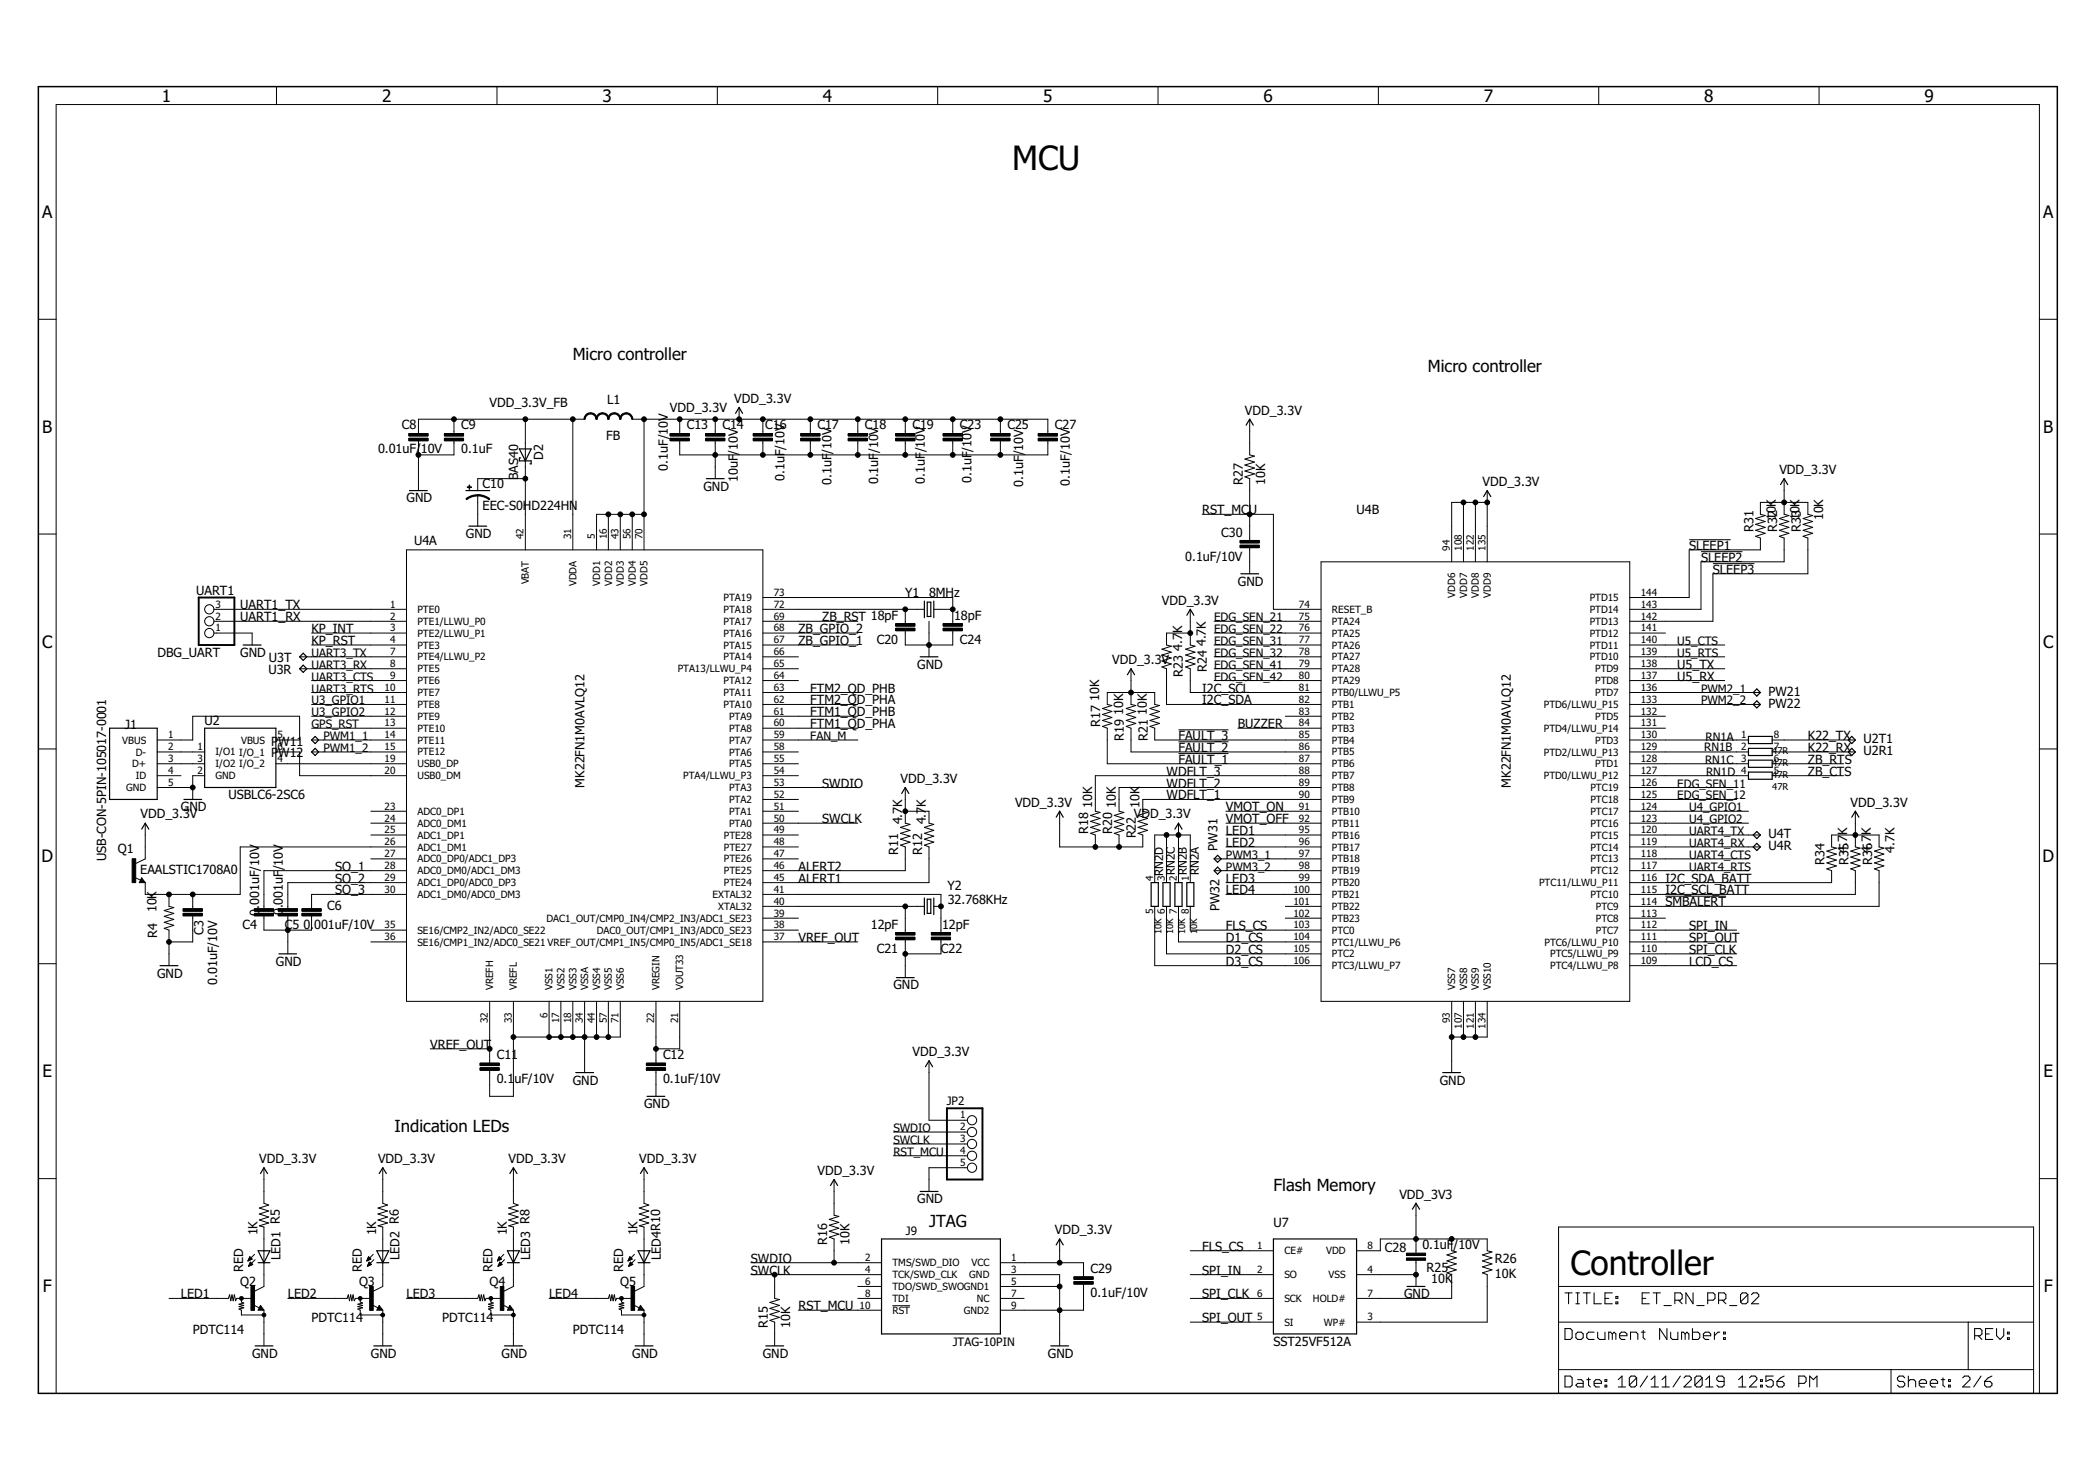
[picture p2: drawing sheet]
<svg xmlns="http://www.w3.org/2000/svg" width="297mm" height="210mm" viewBox="0 0 297 210" stroke-linecap="round" stroke-linejoin="round" font-family="sans-serif">
<defs><g id="words">
<g font-size="4.8">
<text x="143.5" y="24.1">MCU</text>
<text x="222.7" y="180.6">Controller</text>
</g>
<g font-size="2.4">
<text x="22.9" y="14.4">1</text>
<text x="54.2" y="14.4">2</text>
<text x="85.4" y="14.4">3</text>
<text x="116.7" y="14.4">4</text>
<text x="147.9" y="14.4">5</text>
<text x="179.2" y="14.4">6</text>
<text x="210.4" y="14.4">7</text>
<text x="241.6" y="14.4">8</text>
<text x="272.9" y="14.4">9</text>
<text x="6" y="30.9">A</text>
<text x="289.7" y="30.9">A</text>
<text x="81.2" y="51">Micro controller</text>
<text x="202.4" y="52.7">Micro controller</text>
<text x="6" y="61.3">B</text>
<text x="289.7" y="61.3">B</text>
<text x="6" y="91.8">C</text>
<text x="289.7" y="91.8">C</text>
<text x="5.9" y="122.2">D</text>
<text x="289.6" y="122.2">D</text>
<text x="6" y="152.7">E</text>
<text x="289.8" y="152.7">E</text>
<text x="56" y="160.4">Indication LEDs</text>
<text x="131.7" y="173.9">JTAG</text>
<text x="180.6" y="168.9">Flash Memory</text>
<text x="6.1" y="183.1">F</text>
<text x="289.8" y="183.1">F</text>
</g>
<g font-size="1.8">
<text x="69.4" y="57.7">VDD_3.3V_FB</text>
<text x="86.1" y="57.3">L1</text>
<text x="95" y="58.4">VDD_3.3V</text>
<text x="104.1" y="57.1">VDD_3.3V</text>
<text x="176.5" y="58.8">VDD_3.3V</text>
<text x="53.6" y="64.2">0.01uF/10V</text>
<text x="57" y="60.9">C8</text>
<text x="65.4" y="64.2">0.1uF</text>
<text x="65.4" y="60.9">C9</text>
<text x="77" y="65.2" transform="rotate(-90 77 65.2)">D2</text>
<text x="86" y="62.4">FB</text>
<text x="97.4" y="60.9">C13</text>
<text x="102.4" y="60.9">C14</text>
<text x="104.6" y="64.4" transform="rotate(-90 104.6 64.4)">/10V</text>
<text x="108.5" y="60.9">C16</text>
<text x="115.9" y="60.9">C17</text>
<text x="117.9" y="64.3" transform="rotate(-90 117.9 64.3)">/10V</text>
<text x="122.6" y="60.9">C18</text>
<text x="124.5" y="64.2" transform="rotate(-90 124.5 64.2)">/10V</text>
<text x="129.4" y="60.9">C19</text>
<text x="131.1" y="64.1" transform="rotate(-90 131.1 64.1)">/10V</text>
<text x="136.1" y="60.9">C23</text>
<text x="137.8" y="64" transform="rotate(-90 137.8 64)">/10V</text>
<text x="142.8" y="60.9">C25</text>
<text x="149.6" y="60.9">C27</text>
<text x="57.6" y="71.2">GND</text>
<text x="68.4" y="69.1">C10</text>
<text x="73.5" y="68" transform="rotate(-90 73.5 68)">BAS40</text>
<text x="94.7" y="66.7" transform="rotate(-90 94.7 66.7)">0.1uF/10V</text>
<text x="99.7" y="69.5">GND</text>
<text x="104.6" y="68.3" transform="rotate(-90 104.6 68.3)">10uF</text>
<text x="111.2" y="68.2" transform="rotate(-90 111.2 68.2)">0.1uF/10V</text>
<text x="117.9" y="68.7" transform="rotate(-90 117.9 68.7)">0.1uF</text>
<text x="124.5" y="68.6" transform="rotate(-90 124.5 68.6)">0.1uF</text>
<text x="131.1" y="68.5" transform="rotate(-90 131.1 68.5)">0.1uF</text>
<text x="137.8" y="68.4" transform="rotate(-90 137.8 68.4)">0.1uF</text>
<text x="145.1" y="69" transform="rotate(-90 145.1 69)">0.1uF/10V</text>
<text x="151.7" y="68.9" transform="rotate(-90 151.7 68.9)">0.1uF/10V</text>
<text x="176.2" y="68.7" transform="rotate(-90 176.2 68.7)">R27</text>
<text x="179.4" y="68.7" transform="rotate(-90 179.4 68.7)">10K</text>
<text x="210.2" y="68.9">VDD_3.3V</text>
<text x="252.3" y="67.2">VDD_3.3V</text>
<text x="58.7" y="77.2">U4A</text>
<text x="66.1" y="76.3">GND</text>
<text x="68.4" y="72.3">EEC-S0HD224HN</text>
<text x="170.5" y="72.9">RST_MCU</text>
<text x="173.2" y="76.1">C30</text>
<text x="192.3" y="72.9">U4B</text>
<text x="239.5" y="77.9">SLEEP1</text>
<text x="248.6" y="75.4" transform="rotate(-90 248.6 75.4)">R31</text>
<text x="252" y="75.4" transform="rotate(-90 252 75.4)">R3120K</text>
<text x="255.3" y="75.4" transform="rotate(-90 255.3 75.4)">R3130K</text>
<text x="258.5" y="73.7" transform="rotate(-90 258.5 73.7)">10K</text>
<text x="168.1" y="79.5">0.1uF/10V</text>
<text x="175.5" y="83">GND</text>
<text x="241.2" y="79.6">SLEEP2</text>
<text x="242.9" y="81.3">SLEEP3</text>
<text x="27.8" y="84.3">UART1</text>
<text x="34.1" y="86.4">UART1_TX</text>
<text x="34.1" y="88">UART1_RX</text>
<text x="44.2" y="89.7">KP_INT</text>
<text x="113.2" y="89.7">ZB_GPIO_2</text>
<text x="116.6" y="88">ZB_RST 18pF</text>
<text x="128.4" y="84.7">Y1</text>
<text x="131.7" y="84.7">8MHz</text>
<text x="135.3" y="87.9">18pF</text>
<text x="164.7" y="85.7">VDD_3.3V</text>
<text x="22.3" y="93.1">DBG_UART</text>
<text x="34.1" y="93.1">GND</text>
<text x="38.1" y="95.6">U3R</text>
<text x="38.1" y="93.9">U3T</text>
<text x="44.2" y="91.4">KP_RST</text>
<text x="113.2" y="91.4">ZB_GPIO_1</text>
<text x="124.3" y="91.3">C20</text>
<text x="130" y="94.8">GND</text>
<text x="136.1" y="91.3">C24</text>
<text x="157.7" y="94.1">VDD_3.3V</text>
<text x="167.6" y="92.3" transform="rotate(-90 167.6 92.3)">4.7K</text>
<text x="167.7" y="95.9" transform="rotate(-90 167.7 95.9)">R23</text>
<text x="171" y="91.6" transform="rotate(-90 171 91.6)">4.7K</text>
<text x="171.1" y="95.3" transform="rotate(-90 171.1 95.3)">R24</text>
<text x="237.8" y="94.8">U5_TX</text>
<text x="114.9" y="101.5">FTM1_QD_PHB</text>
<text x="114.9" y="99.8">FTM2_QD_PHA</text>
<text x="114.9" y="98.1">FTM2_QD_PHB</text>
<text x="155.9" y="99.3" transform="rotate(-90 155.9 99.3)">10K</text>
<text x="159.2" y="101.3" transform="rotate(-90 159.2 101.3)">10K</text>
<text x="162.6" y="101.3" transform="rotate(-90 162.6 101.3)">10K</text>
<text x="170.5" y="99.8">I2C_SDA</text>
<text x="170.5" y="98.1">I2C_SCL</text>
<text x="237.8" y="96.5">U5_RX</text>
<text x="250.7" y="98.6">PW21</text>
<text x="250.7" y="100.3">PW22</text>
<text x="17.7" y="103.3">J1</text>
<text x="29" y="102.7">U2</text>
<text x="38.4" y="105.7">P</text>
<text x="38.4" y="107.4">P</text>
<text x="39.4" y="105.7">W11</text>
<text x="39.4" y="107.4">W12</text>
<text x="114.9" y="103.2">FTM1_QD_PHA</text>
<text x="156" y="103" transform="rotate(-90 156 103)">R17</text>
<text x="159.4" y="105" transform="rotate(-90 159.4 105)">R19</text>
<text x="162.7" y="105" transform="rotate(-90 162.7 105)">R21</text>
<text x="167.1" y="106.6">FAULT_2</text>
<text x="167.1" y="104.9">FAULT_3</text>
<text x="175.5" y="103.2">BUZZER</text>
<text x="256.3" y="106.6">K22_RX</text>
<text x="256.3" y="104.9">K22_TX</text>
<text x="264.2" y="105.4">U2T1</text>
<text x="264.2" y="107.1">U2R1</text>
<text x="32.4" y="113.3">USBLC6-2SC6</text>
<text x="82.9" y="111.6" transform="rotate(-90 82.9 111.6)">MK22FN1M0AVLQ12</text>
<text x="116.6" y="111.6">SWDIO</text>
<text x="127.7" y="110.9">VDD_3.3V</text>
<text x="165.4" y="111.6">WDFLT_2</text>
<text x="165.4" y="109.9">WDFLT_3</text>
<text x="165.4" y="113.3">WDFLT_1</text>
<text x="167.1" y="108.3">FAULT_1</text>
<text x="214.2" y="111.6" transform="rotate(-90 214.2 111.6)">MK22FN1M0AVLQ12</text>
<text x="256.3" y="109.9">ZB_CTS</text>
<text x="256.3" y="108.3">ZB_RTS</text>
<text x="19.9" y="116">VDD_3.3V</text>
<text x="25.6" y="115">GND</text>
<text x="116.6" y="116.7">SWCLK</text>
<text x="127.9" y="116.8" transform="rotate(-90 127.9 116.8)">4.7K</text>
<text x="131.3" y="116.8" transform="rotate(-90 131.3 116.8)">4.7K</text>
<text x="143.9" y="114.3">VDD_3.3V</text>
<text x="154.3" y="118.2" transform="rotate(-90 154.3 118.2)">R18</text>
<text x="154.8" y="114.5" transform="rotate(-90 154.8 114.5)">10K</text>
<text x="157.7" y="118.2" transform="rotate(-90 157.7 118.2)">R20</text>
<text x="158.2" y="114.5" transform="rotate(-90 158.2 114.5)">10K</text>
<text x="160.8" y="116">VDD_3.3V</text>
<text x="161" y="118.8" transform="rotate(-90 161 118.8)">R22</text>
<text x="161.6" y="114.5" transform="rotate(-90 161.6 114.5)">10K</text>
<text x="173.8" y="118.4">LED1</text>
<text x="173.8" y="115">VMOT_ON</text>
<text x="173.8" y="116.7">VMOT_OFF</text>
<text x="250.7" y="118.8">U4T</text>
<text x="262.4" y="114.3">VDD_3.3V</text>
<text x="15" y="122.1" transform="rotate(-90 15 122.1)">USB-CON-5PIN-105017-0001</text>
<text x="16.7" y="120.9">Q1</text>
<text x="19.9" y="123.8">EAALSTIC1708A0</text>
<text x="40.1" y="123.4" transform="rotate(-90 40.1 123.4)">/10V</text>
<text x="47.5" y="125.1">SO_2</text>
<text x="47.5" y="123.4">SO_1</text>
<text x="113.2" y="125.1">ALERT1</text>
<text x="113.2" y="123.4">ALERT2</text>
<text x="127.4" y="121.2" transform="rotate(-90 127.4 121.2)">R11</text>
<text x="130.7" y="121.2" transform="rotate(-90 130.7 121.2)">R12</text>
<text x="172.6" y="120.6" transform="rotate(-90 172.6 120.6)">PW31</text>
<text x="173.8" y="120">LED2</text>
<text x="173.8" y="125.1">LED3</text>
<text x="236.1" y="125.1">I2C_SDA_BATT</text>
<text x="250.7" y="120.5">U4R</text>
<text x="258.7" y="122.6" transform="rotate(-90 258.7 122.6)">R34</text>
<text x="262.1" y="122.6" transform="rotate(-90 262.1 122.6)">R345.7K</text>
<text x="265.4" y="122.6" transform="rotate(-90 265.4 122.6)">R346.7K</text>
<text x="268.6" y="120.9" transform="rotate(-90 268.6 120.9)">4.7K</text>
<text x="22.2" y="129.3" transform="rotate(-90 22.2 129.3)">10K</text>
<text x="34.4" y="131.7">C4</text>
<text x="36.8" y="129.8" transform="rotate(-90 36.8 129.8)">0</text>
<text x="36.8" y="128.8" transform="rotate(-90 36.8 128.8)">.</text>
<text x="36.8" y="128.3" transform="rotate(-90 36.8 128.3)">001uF/10V</text>
<text x="40.1" y="129.7" transform="rotate(-90 40.1 129.7)">0</text>
<text x="40.1" y="128.8" transform="rotate(-90 40.1 128.8)">.001uF</text>
<text x="40.4" y="131.7">C5</text>
<text x="43" y="131.6">0.001uF/10V</text>
<text x="46.4" y="129">C6</text>
<text x="47.5" y="126.8">SO_3</text>
<text x="123.5" y="131.7">12pF</text>
<text x="133.6" y="131.7">12pF</text>
<text x="134.3" y="126.1">Y2</text>
<text x="134.4" y="128.1">32.768KHz</text>
<text x="172.9" y="129.1" transform="rotate(-90 172.9 129.1)">PW32</text>
<text x="173.8" y="126.8">LED4</text>
<text x="173.8" y="131.8">FLS_CS</text>
<text x="236.1" y="126.8">I2C_SCL_BATT</text>
<text x="236.1" y="128.5">SMBALERT</text>
<text x="239.5" y="131.8">SPI_IN</text>
<text x="22.3" y="133" transform="rotate(-90 22.3 133)">R4</text>
<text x="28.9" y="132.5" transform="rotate(-90 28.9 132.5)">C3</text>
<text x="39.1" y="136.9">GND</text>
<text x="113.2" y="133.5">VREF_OUT</text>
<text x="124.3" y="135">C21</text>
<text x="133.4" y="135">C22</text>
<text x="173.8" y="135.2">D2_CS</text>
<text x="173.8" y="133.5">D1_CS</text>
<text x="173.8" y="136.9">D3_CS</text>
<text x="239.5" y="135.2">SPI_CLK</text>
<text x="239.5" y="133.5">SPI_OUT</text>
<text x="239.5" y="136.9">LCD_CS</text>
<text x="22.3" y="138.6">GND</text>
<text x="30.8" y="139.6" transform="rotate(-90 30.8 139.6)">0.01uF/10V</text>
<text x="126.7" y="140.2">GND</text>
<text x="61" y="148.7">VREF_OUT</text>
<text x="129.4" y="149.7">VDD_3.3V</text>
<text x="70.4" y="153.5">0.1</text>
<text x="70.4" y="150.1">C11</text>
<text x="72.9" y="153.5">uF/10V</text>
<text x="81.2" y="153.7">GND</text>
<text x="94" y="153.5">0.1uF/10V</text>
<text x="94" y="150.1">C12</text>
<text x="204.1" y="153.7">GND</text>
<text x="91.3" y="157.1">GND</text>
<text x="36.8" y="164.8">VDD_3.3V</text>
<text x="53.6" y="164.8">VDD_3.3V</text>
<text x="72.1" y="164.8">VDD_3.3V</text>
<text x="90.6" y="164.8">VDD_3.3V</text>
<text x="115.9" y="166.5">VDD_3.3V</text>
<text x="130" y="170.5">GND</text>
<text x="180.6" y="173.9">U7</text>
<text x="198.4" y="169.9">VDD_3V3</text>
<text x="36.5" y="175.1" transform="rotate(-90 36.5 175.1)">1K</text>
<text x="39.8" y="178.6" transform="rotate(-90 39.8 178.6)">LED1 R5</text>
<text x="53.4" y="175.1" transform="rotate(-90 53.4 175.1)">1K</text>
<text x="56.6" y="178.6" transform="rotate(-90 56.6 178.6)">LED2 R6</text>
<text x="71.9" y="175.1" transform="rotate(-90 71.9 175.1)">1K</text>
<text x="75.2" y="178.6" transform="rotate(-90 75.2 178.6)">LED3 R8</text>
<text x="90.4" y="175.1" transform="rotate(-90 90.4 175.1)">1K</text>
<text x="93.7" y="178.6" transform="rotate(-90 93.7 178.6)">LED4R10</text>
<text x="106.5" y="179">SWDIO</text>
<text x="117.3" y="176.4" transform="rotate(-90 117.3 176.4)">R16</text>
<text x="120.4" y="176.4" transform="rotate(-90 120.4 176.4)">10K</text>
<text x="149.6" y="174.9">VDD_3.3V</text>
<text x="170.5" y="177.3">FLS_CS</text>
<text x="196.4" y="177.4">C28</text>
<text x="201.7" y="177.1">0.1uF/10V</text>
<text x="212" y="179">R26</text>
<text x="25.6" y="184">LED1</text>
<text x="34.1" y="182.3">Q2</text>
<text x="34.5" y="180.3" transform="rotate(-90 34.5 180.3)">RED</text>
<text x="40.8" y="184">LED2</text>
<text x="50.9" y="182.3">Q3</text>
<text x="51.3" y="180.3" transform="rotate(-90 51.3 180.3)">RED</text>
<text x="57.6" y="184">LED3</text>
<text x="69.4" y="182.3">Q4</text>
<text x="69.8" y="180.3" transform="rotate(-90 69.8 180.3)">RED</text>
<text x="77.8" y="184">LED4</text>
<text x="87.9" y="182.3">Q5</text>
<text x="88.4" y="180.3" transform="rotate(-90 88.4 180.3)">RED</text>
<text x="106.5" y="180.6">SWCLK</text>
<text x="113.2" y="185.7">RST_MCU</text>
<text x="154.6" y="183.8">0.1uF/10V</text>
<text x="154.6" y="180.4">C29</text>
<text x="170.5" y="184">SPI_CLK</text>
<text x="170.5" y="180.6">SPI_IN</text>
<text x="199.1" y="184">GND</text>
<text x="202.3" y="180.3">R25</text>
<text x="202.9" y="181.8">10K</text>
<text x="212" y="181.2">10K</text>
<text x="27.3" y="189.1">PDTC114</text>
<text x="44.2" y="187.4">PDTC114</text>
<text x="62.7" y="187.4">PDTC114</text>
<text x="81.2" y="189.1">PDTC114</text>
<text x="108.8" y="188.2" transform="rotate(-90 108.8 188.2)">R15</text>
<text x="112" y="188.2" transform="rotate(-90 112 188.2)">10K</text>
<text x="170.5" y="187.4">SPI_OUT</text>
<text x="180.6" y="190.8">SST25VF512A</text>
<text x="35.7" y="192.4">GND</text>
<text x="52.6" y="192.4">GND</text>
<text x="71.1" y="192.4">GND</text>
<text x="89.6" y="192.4">GND</text>
<text x="108.2" y="192.4">GND</text>
<text x="148.6" y="192.4">GND</text>
</g>
<g font-size="1.7">
<text x="172.1" y="88">EDG_SEN_21</text>
<text x="172.1" y="89.7">EDG_SEN_22</text>
<text x="44.2" y="93.1">UART3_TX</text>
<text x="44.2" y="94.8">UART3_RX</text>
<text x="172.1" y="91.4">EDG_SEN_31</text>
<text x="172.1" y="93.1">EDG_SEN_32</text>
<text x="172.1" y="94.8">EDG_SEN_41</text>
<text x="237.8" y="93.1">U5_RTS</text>
<text x="237.8" y="91.4">U5_CTS</text>
<text x="44.2" y="96.5">UART3_CTS</text>
<text x="44.2" y="98.1">UART3_RTS</text>
<text x="44.2" y="99.8">U3_GPIO1</text>
<text x="44.2" y="101.5">U3_GPIO2</text>
<text x="172.1" y="96.5">EDG_SEN_42</text>
<text x="241.2" y="98.1">PWM2_1</text>
<text x="241.2" y="99.8">PWM2_2</text>
<text x="44.2" y="103.2">GPS_RST</text>
<text x="45.9" y="104.9">PWM1_1</text>
<text x="45.9" y="106.6">PWM1_2</text>
<text x="114.9" y="104.9">FAN_M</text>
<text x="241.6" y="106.4">RN1B</text>
<text x="241.8" y="105">RN1A</text>
<text x="237.8" y="111.6">EDG_SEN_11</text>
<text x="237.8" y="113.3">EDG_SEN_12</text>
<text x="241.8" y="108.3">RN1C</text>
<text x="241.9" y="109.9">RN1D</text>
<text x="239.5" y="118.4">UART4_TX</text>
<text x="239.5" y="115">U4_GPIO1</text>
<text x="239.5" y="116.7">U4_GPIO2</text>
<text x="164.9" y="124.2" transform="rotate(-90 164.9 124.2)">RN2D</text>
<text x="166.6" y="124.1" transform="rotate(-90 166.6 124.1)">RN2C</text>
<text x="168.3" y="124" transform="rotate(-90 168.3 124)">RN2B</text>
<text x="170" y="124.1" transform="rotate(-90 170 124.1)">RN2A</text>
<text x="173.8" y="121.7">PWM3_1</text>
<text x="173.8" y="123.4">PWM3_2</text>
<text x="239.5" y="123.4">UART4_RTS</text>
<text x="239.5" y="121.7">UART4_CTS</text>
<text x="239.5" y="120">UART4_RX</text>
<text x="126.7" y="160.4">SWDIO</text>
<text x="134.3" y="156.7">JP2</text>
<text x="126.7" y="162.1">SWCLK</text>
<text x="126.7" y="163.8">RST_MCU</text>
<text x="128.5" y="175.1">J9</text>
<text x="135.1" y="190.8">JTAG-10PIN</text>
</g>
<g font-size="1.4">
<text x="74.2" y="76.4" transform="rotate(-90 74.2 76.4)">42</text>
<text x="81" y="76.4" transform="rotate(-90 81 76.4)">31</text>
<text x="84.3" y="76.4" transform="rotate(-90 84.3 76.4)">5</text>
<text x="86" y="76.4" transform="rotate(-90 86 76.4)">16</text>
<text x="87.7" y="76.4" transform="rotate(-90 87.7 76.4)">43</text>
<text x="89.4" y="76.4" transform="rotate(-90 89.4 76.4)">56</text>
<text x="91.1" y="76.4" transform="rotate(-90 91.1 76.4)">70</text>
<text x="75" y="82.8" transform="rotate(-90 75 82.8)">VBAT</text>
<text x="81.7" y="83.1" transform="rotate(-90 81.7 83.1)">VDDA</text>
<text x="85.1" y="83" transform="rotate(-90 85.1 83)">VDD1</text>
<text x="86.8" y="83" transform="rotate(-90 86.8 83)">VDD2</text>
<text x="88.5" y="83" transform="rotate(-90 88.5 83)">VDD3</text>
<text x="90.1" y="83" transform="rotate(-90 90.1 83)">VDD4</text>
<text x="91.8" y="83" transform="rotate(-90 91.8 83)">VDD5</text>
<text x="205.6" y="78.1" transform="rotate(-90 205.6 78.1)">94</text>
<text x="207.3" y="78.1" transform="rotate(-90 207.3 78.1)">108</text>
<text x="208.9" y="78.1" transform="rotate(-90 208.9 78.1)">122</text>
<text x="210.6" y="78.1" transform="rotate(-90 210.6 78.1)">135</text>
<text x="30.6" y="89.5">1</text>
<text x="30.6" y="87.8">2</text>
<text x="30.6" y="86.1">3</text>
<text x="55.3" y="86.1">1</text>
<text x="55.3" y="87.8">2</text>
<text x="55.3" y="89.5">3</text>
<text x="59.2" y="86.9">PTE0</text>
<text x="59.2" y="88.6">PTE1/LLWU_P0</text>
<text x="102.6" y="88.6">PTA17</text>
<text x="102.6" y="86.9">PTA18</text>
<text x="102.6" y="85.2">PTA19</text>
<text x="109.7" y="89.5">68</text>
<text x="109.7" y="87.8">69</text>
<text x="109.7" y="86.1">72</text>
<text x="109.7" y="84.4">73</text>
<text x="184.2" y="86.1">74</text>
<text x="184.2" y="87.8">75</text>
<text x="184.2" y="89.5">76</text>
<text x="188.8" y="86.9">RESET_B</text>
<text x="188.8" y="88.6">PTA24</text>
<text x="206.3" y="84.7" transform="rotate(-90 206.3 84.7)">VDD6</text>
<text x="208" y="84.7" transform="rotate(-90 208 84.7)">VDD7</text>
<text x="209.7" y="84.7" transform="rotate(-90 209.7 84.7)">VDD8</text>
<text x="211.4" y="84.7" transform="rotate(-90 211.4 84.7)">VDD9</text>
<text x="225.4" y="88.6">PTD13</text>
<text x="225.4" y="86.9">PTD14</text>
<text x="225.4" y="85.2">PTD15</text>
<text x="232.6" y="89.5">141</text>
<text x="232.6" y="87.8">142</text>
<text x="232.6" y="86.1">143</text>
<text x="232.6" y="84.4">144</text>
<text x="55.3" y="91.2">4</text>
<text x="55.3" y="92.9">7</text>
<text x="55.3" y="94.5">8</text>
<text x="59.2" y="90.2">PTE2/LLWU_P1</text>
<text x="59.2" y="91.9">PTE3</text>
<text x="59.2" y="93.6">PTE4/LLWU_P2</text>
<text x="59.2" y="95.3">PTE5</text>
<text x="96.1" y="95.3">PTA13/LLWU_P4</text>
<text x="102.6" y="93.6">PTA14</text>
<text x="102.6" y="91.9">PTA15</text>
<text x="102.6" y="90.2">PTA16</text>
<text x="109.7" y="94.5">65</text>
<text x="109.7" y="92.9">66</text>
<text x="109.7" y="91.2">67</text>
<text x="184.2" y="91.2">77</text>
<text x="184.2" y="92.9">78</text>
<text x="184.2" y="94.5">79</text>
<text x="188.8" y="90.2">PTA25</text>
<text x="188.8" y="91.9">PTA26</text>
<text x="188.8" y="93.6">PTA27</text>
<text x="188.8" y="95.3">PTA28</text>
<text x="225.4" y="93.6">PTD10</text>
<text x="225.4" y="91.9">PTD11</text>
<text x="225.4" y="90.2">PTD12</text>
<text x="226.2" y="95.3">PTD9</text>
<text x="232.6" y="94.5">138</text>
<text x="232.6" y="92.9">139</text>
<text x="232.6" y="91.2">140</text>
<text x="54.5" y="97.9">10</text>
<text x="54.5" y="99.6">11</text>
<text x="54.5" y="101.3">12</text>
<text x="55.3" y="96.2">9</text>
<text x="59.2" y="97">PTE6</text>
<text x="59.2" y="98.7">PTE7</text>
<text x="59.2" y="100.3">PTE8</text>
<text x="102.6" y="100.3">PTA10</text>
<text x="102.6" y="98.7">PTA11</text>
<text x="102.6" y="97">PTA12</text>
<text x="109.7" y="101.3">61</text>
<text x="109.7" y="99.6">62</text>
<text x="109.7" y="97.9">63</text>
<text x="109.7" y="96.2">64</text>
<text x="184.2" y="96.2">80</text>
<text x="184.2" y="97.9">81</text>
<text x="184.2" y="99.6">82</text>
<text x="184.2" y="101.3">83</text>
<text x="188.8" y="97">PTA29</text>
<text x="188.8" y="98.7">PTB0/LLWU_P5</text>
<text x="188.8" y="100.3">PTB1</text>
<text x="218.9" y="100.3">PTD6/LLWU_P15</text>
<text x="226.2" y="98.7">PTD7</text>
<text x="226.2" y="97">PTD8</text>
<text x="232.6" y="101.3">132</text>
<text x="232.6" y="99.6">133</text>
<text x="232.6" y="97.9">136</text>
<text x="232.6" y="96.2">137</text>
<text x="17.3" y="105.4">VBUS</text>
<text x="19.3" y="107.1">D-</text>
<text x="23.8" y="106.3">2</text>
<text x="23.8" y="104.6">1</text>
<text x="28" y="106.3">1</text>
<text x="30.6" y="107.1">I/O1 I/O_1</text>
<text x="34.2" y="105.4">VBUS</text>
<text x="39.4" y="106.3">6</text>
<text x="39.4" y="104.6">5</text>
<text x="54.5" y="103">13</text>
<text x="54.5" y="104.6">14</text>
<text x="54.5" y="106.3">15</text>
<text x="59.2" y="102">PTE9</text>
<text x="59.2" y="103.7">PTE10</text>
<text x="59.2" y="105.4">PTE11</text>
<text x="59.2" y="107.1">PTE12</text>
<text x="103.4" y="107.1">PTA6</text>
<text x="103.4" y="105.4">PTA7</text>
<text x="103.4" y="103.7">PTA8</text>
<text x="103.4" y="102">PTA9</text>
<text x="109.7" y="106.3">58</text>
<text x="109.7" y="104.6">59</text>
<text x="109.7" y="103">60</text>
<text x="184.2" y="103">84</text>
<text x="184.2" y="104.6">85</text>
<text x="184.2" y="106.3">86</text>
<text x="188.8" y="102">PTB2</text>
<text x="188.8" y="103.7">PTB3</text>
<text x="188.8" y="105.4">PTB4</text>
<text x="188.8" y="107.1">PTB5</text>
<text x="218.9" y="107.1">PTD2/LLWU_P13</text>
<text x="218.9" y="103.7">PTD4/LLWU_P14</text>
<text x="226.2" y="105.4">PTD3</text>
<text x="226.2" y="102">PTD5</text>
<text x="232.6" y="106.3">129</text>
<text x="232.6" y="104.6">130</text>
<text x="232.6" y="103">131</text>
<text x="246.9" y="104.6">1</text>
<text x="246.9" y="106.3">2</text>
<text x="251.5" y="104.6">8</text>
<text x="251.5" y="106.3">7</text>
<text x="17.9" y="112.1">GND</text>
<text x="18.7" y="108.8">D+</text>
<text x="19.2" y="110.4">ID</text>
<text x="23.8" y="108">3</text>
<text x="23.8" y="111.4">5</text>
<text x="23.8" y="109.7">4</text>
<text x="28" y="109.7">2</text>
<text x="28" y="108">3</text>
<text x="30.6" y="110.4">GND</text>
<text x="30.6" y="108.8">I/O2 I/O_2</text>
<text x="39.4" y="108">4</text>
<text x="54.5" y="108">19</text>
<text x="54.5" y="109.7">20</text>
<text x="59.2" y="108.8">USB0_DP</text>
<text x="59.2" y="110.4">USB0_DM</text>
<text x="96.9" y="110.4">PTA4/LLWU_P3</text>
<text x="103.4" y="113.8">PTA2</text>
<text x="103.4" y="112.1">PTA3</text>
<text x="103.4" y="108.8">PTA5</text>
<text x="109.7" y="113.1">52</text>
<text x="109.7" y="111.4">53</text>
<text x="109.7" y="109.7">54</text>
<text x="109.7" y="108">55</text>
<text x="184.2" y="108">87</text>
<text x="184.2" y="109.7">88</text>
<text x="184.2" y="111.4">89</text>
<text x="184.2" y="113.1">90</text>
<text x="188.8" y="108.8">PTB6</text>
<text x="188.8" y="110.4">PTB7</text>
<text x="188.8" y="112.1">PTB8</text>
<text x="188.8" y="113.8">PTB9</text>
<text x="218.9" y="110.4">PTD0/LLWU_P12</text>
<text x="225.5" y="113.8">PTC18</text>
<text x="225.5" y="112.1">PTC19</text>
<text x="226.2" y="108.8">PTD1</text>
<text x="232.6" y="113.1">125</text>
<text x="232.6" y="111.4">126</text>
<text x="232.6" y="109.7">127</text>
<text x="232.6" y="108">128</text>
<text x="246.9" y="108">3</text>
<text x="246.9" y="109.7">4</text>
<text x="251.5" y="108">6</text>
<text x="251.5" y="109.7">5</text>
<text x="54.5" y="114.8">23</text>
<text x="54.5" y="116.4">24</text>
<text x="54.5" y="118.1">25</text>
<text x="54.5" y="119.8">26</text>
<text x="59.2" y="115.5">ADC0_DP1</text>
<text x="59.2" y="117.2">ADC0_DM1</text>
<text x="59.2" y="118.9">ADC1_DP1</text>
<text x="102.6" y="118.9">PTE28</text>
<text x="103.4" y="117.2">PTA0</text>
<text x="103.4" y="115.5">PTA1</text>
<text x="109.7" y="119.8">48</text>
<text x="109.7" y="118.1">49</text>
<text x="109.7" y="116.4">50</text>
<text x="109.7" y="114.8">51</text>
<text x="184.2" y="114.8">91</text>
<text x="184.2" y="116.4">92</text>
<text x="184.2" y="118.1">95</text>
<text x="184.2" y="119.8">96</text>
<text x="188.8" y="115.5">PTB10</text>
<text x="188.8" y="117.2">PTB11</text>
<text x="188.8" y="118.9">PTB16</text>
<text x="225.5" y="118.9">PTC15</text>
<text x="225.5" y="117.2">PTC16</text>
<text x="225.5" y="115.5">PTC17</text>
<text x="232.6" y="119.8">119</text>
<text x="232.6" y="118.1">120</text>
<text x="232.6" y="116.4">123</text>
<text x="232.6" y="114.8">124</text>
<text x="54.5" y="121.5">27</text>
<text x="54.5" y="123.2">28</text>
<text x="54.5" y="124.9">29</text>
<text x="59.2" y="120.5">ADC1_DM1</text>
<text x="59.2" y="122.2">ADC0_DP0/ADC1_DP3</text>
<text x="59.2" y="123.9">ADC0_DM0/ADC1_DM3</text>
<text x="59.2" y="125.6">ADC1_DP0/ADC0_DP3</text>
<text x="102.6" y="125.6">PTE24</text>
<text x="102.6" y="123.9">PTE25</text>
<text x="102.6" y="122.2">PTE26</text>
<text x="102.6" y="120.5">PTE27</text>
<text x="109.7" y="124.9">45</text>
<text x="109.7" y="123.2">46</text>
<text x="109.7" y="121.5">47</text>
<text x="163.5" y="124.9" transform="rotate(-90 163.5 124.9)">4</text>
<text x="165.2" y="124.9" transform="rotate(-90 165.2 124.9)">3</text>
<text x="166.9" y="124.9" transform="rotate(-90 166.9 124.9)">2</text>
<text x="168.5" y="124.9" transform="rotate(-90 168.5 124.9)">1</text>
<text x="184.2" y="121.5">97</text>
<text x="184.2" y="123.2">98</text>
<text x="184.2" y="124.9">99</text>
<text x="188.8" y="120.5">PTB17</text>
<text x="188.8" y="122.2">PTB18</text>
<text x="188.8" y="123.9">PTB19</text>
<text x="188.8" y="125.6">PTB20</text>
<text x="218.2" y="125.6">PTC11/LLWU_P11</text>
<text x="225.5" y="123.9">PTC12</text>
<text x="225.5" y="122.2">PTC13</text>
<text x="225.5" y="120.5">PTC14</text>
<text x="232.6" y="124.9">116</text>
<text x="232.6" y="123.2">117</text>
<text x="232.6" y="121.5">118</text>
<text x="54.5" y="126.5">30</text>
<text x="54.5" y="131.6">35</text>
<text x="59.2" y="127.3">ADC1_DM0/ADC0_DM3</text>
<text x="77.5" y="130.6">DAC1_OUT/CMP0_IN4/CMP2_IN3/ADC1_SE23</text>
<text x="101" y="127.3">EXTAL32</text>
<text x="101.8" y="129">XTAL32</text>
<text x="109.7" y="131.6">38</text>
<text x="109.7" y="129.9">39</text>
<text x="109.7" y="128.2">40</text>
<text x="109.7" y="126.5">41</text>
<text x="163.5" y="129.5" transform="rotate(-90 163.5 129.5)">5</text>
<text x="165.2" y="129.5" transform="rotate(-90 165.2 129.5)">6</text>
<text x="166.9" y="129.5" transform="rotate(-90 166.9 129.5)">7</text>
<text x="168.5" y="129.5" transform="rotate(-90 168.5 129.5)">8</text>
<text x="183.4" y="126.5">100</text>
<text x="183.4" y="128.2">101</text>
<text x="183.4" y="129.9">102</text>
<text x="183.4" y="131.6">103</text>
<text x="188.8" y="127.3">PTB21</text>
<text x="188.8" y="129">PTB22</text>
<text x="188.8" y="130.6">PTB23</text>
<text x="225.5" y="127.3">PTC10</text>
<text x="226.3" y="130.6">PTC8</text>
<text x="226.3" y="129">PTC9</text>
<text x="232.6" y="131.6">112</text>
<text x="232.6" y="129.9">113</text>
<text x="232.6" y="128.2">114</text>
<text x="232.6" y="126.5">115</text>
<text x="54.5" y="133.3">36</text>
<text x="59.2" y="132.3">SE16/CMP2_IN2/ADC0_SE22</text>
<text x="59.2" y="134">SE16/CMP1_IN2/ADC0_SE21 VREF_OUT/CMP1_IN5/CMP0_IN5/ADC1_SE18</text>
<text x="84.6" y="132.3">DAC0_OUT/CMP1_IN3/ADC0_SE23</text>
<text x="109.7" y="133.3">37</text>
<text x="183.4" y="133.3">104</text>
<text x="183.4" y="135">105</text>
<text x="183.4" y="136.6">106</text>
<text x="188.8" y="132.3">PTC0</text>
<text x="188.8" y="134">PTC1/LLWU_P6</text>
<text x="188.8" y="135.7">PTC2</text>
<text x="188.8" y="137.4">PTC3/LLWU_P7</text>
<text x="219" y="134">PTC6/LLWU_P10</text>
<text x="219.8" y="137.4">PTC4/LLWU_P8</text>
<text x="219.8" y="135.7">PTC5/LLWU_P9</text>
<text x="226.3" y="132.3">PTC7</text>
<text x="232.6" y="136.6">109</text>
<text x="232.6" y="135">110</text>
<text x="232.6" y="133.3">111</text>
<text x="69.9" y="140.4" transform="rotate(-90 69.9 140.4)">VREFH</text>
<text x="73.3" y="140.4" transform="rotate(-90 73.3 140.4)">VREFL</text>
<text x="78.3" y="140.4" transform="rotate(-90 78.3 140.4)">VSS1</text>
<text x="80" y="140.4" transform="rotate(-90 80 140.4)">VSS2</text>
<text x="81.7" y="140.4" transform="rotate(-90 81.7 140.4)">VSS3</text>
<text x="83.4" y="140.4" transform="rotate(-90 83.4 140.4)">VSSA</text>
<text x="85.1" y="140.4" transform="rotate(-90 85.1 140.4)">VSS4</text>
<text x="86.8" y="140.4" transform="rotate(-90 86.8 140.4)">VSS5</text>
<text x="88.5" y="140.4" transform="rotate(-90 88.5 140.4)">VSS6</text>
<text x="93.5" y="140.4" transform="rotate(-90 93.5 140.4)">VREGIN</text>
<text x="96.9" y="140.4" transform="rotate(-90 96.9 140.4)">VOUT33</text>
<text x="206.3" y="140.4" transform="rotate(-90 206.3 140.4)">VSS7</text>
<text x="208" y="140.4" transform="rotate(-90 208 140.4)">VSS8</text>
<text x="209.7" y="140.4" transform="rotate(-90 209.7 140.4)">VSS9</text>
<text x="211.4" y="140.4" transform="rotate(-90 211.4 140.4)">VSS10</text>
<text x="69.2" y="145" transform="rotate(-90 69.2 145)">32</text>
<text x="72.6" y="145" transform="rotate(-90 72.6 145)">33</text>
<text x="77.6" y="144.3" transform="rotate(-90 77.6 144.3)">6</text>
<text x="79.3" y="145" transform="rotate(-90 79.3 145)">17</text>
<text x="81" y="145" transform="rotate(-90 81 145)">18</text>
<text x="82.7" y="145" transform="rotate(-90 82.7 145)">34</text>
<text x="84.3" y="145" transform="rotate(-90 84.3 145)">44</text>
<text x="86" y="145" transform="rotate(-90 86 145)">57</text>
<text x="87.7" y="145" transform="rotate(-90 87.7 145)">71</text>
<text x="92.8" y="145" transform="rotate(-90 92.8 145)">22</text>
<text x="96.1" y="145" transform="rotate(-90 96.1 145)">21</text>
<text x="205.6" y="145" transform="rotate(-90 205.6 145)">93</text>
<text x="207.3" y="145.8" transform="rotate(-90 207.3 145.8)">107</text>
<text x="208.9" y="145.8" transform="rotate(-90 208.9 145.8)">121</text>
<text x="210.6" y="145.8" transform="rotate(-90 210.6 145.8)">134</text>
<text x="136.1" y="158.5">1</text>
<text x="136.1" y="160.2">2</text>
<text x="136.1" y="161.9">3</text>
<text x="136.1" y="163.6">4</text>
<text x="136.1" y="165.3">5</text>
<text x="122.7" y="178.7">2</text>
<text x="126.5" y="179.5">TMS/SWD_DIO</text>
<text x="137.7" y="179.5">VCC</text>
<text x="143.4" y="178.7">1</text>
<text x="178.2" y="177">1</text>
<text x="182.1" y="177.8">CE#</text>
<text x="188" y="177.8">VDD</text>
<text x="193.9" y="177">8</text>
<text x="121.9" y="185.5">10</text>
<text x="122.7" y="180.4">4</text>
<text x="122.7" y="182.1">6</text>
<text x="122.7" y="183.8">8</text>
<text x="126.5" y="181.2">TCK/SWD_CLK</text>
<text x="126.5" y="182.8">TDO/SWD_SWOGND1</text>
<text x="126.5" y="184.5">TDI</text>
<text x="137.4" y="181.2">GND</text>
<text x="138.5" y="184.5">NC</text>
<text x="143.4" y="180.4">3</text>
<text x="143.4" y="182.1">5</text>
<text x="143.4" y="183.8">7</text>
<text x="143.4" y="185.5">9</text>
<text x="178.2" y="183.8">6</text>
<text x="178.2" y="180.4">2</text>
<text x="182.1" y="184.5">SCK</text>
<text x="182.1" y="181.2">SO</text>
<text x="186.2" y="184.5">HOLD#</text>
<text x="188.4" y="181.2">VSS</text>
<text x="193.9" y="183.8">7</text>
<text x="193.9" y="180.4">4</text>
<text x="126.5" y="186.2">RST</text>
<text x="136.6" y="186.2">GND2</text>
<text x="178.2" y="187.1">5</text>
<text x="182.1" y="187.9">SI</text>
<text x="187.7" y="187.9">WP#</text>
<text x="193.9" y="187.1">3</text>
</g>
<g font-size="1.3">
<text x="251.3" y="106.9">47R</text>
<text x="251.3" y="108.6">47R</text>
<text x="251.3" y="110.3">47R</text>
<text x="251.3" y="112">47R</text>
<text x="169.7" y="131.6" transform="rotate(-90 169.7 131.6)">0K</text>
<text x="164.7" y="132.4" transform="rotate(-90 164.7 132.4)">10K</text>
<text x="166.4" y="132.4" transform="rotate(-90 166.4 132.4)">10K</text>
<text x="168" y="132.4" transform="rotate(-90 168 132.4)">10K</text>
<text x="169.7" y="132.4" transform="rotate(-90 169.7 132.4)">1</text>
</g>
</g></defs>
<g fill="none" stroke="#000" stroke-width=".14">
<path d="M39.2 12.3v2.5M70.5 12.3v2.5M101.7 12.3v2.5M132.9 12.3v2.5M164.2 12.3v2.5M195.4 12.3v2.5M226.7 12.3v2.5M257.9 12.3v2.5M5.4 45.3h2.6M64.4 59.4v2M74.5 59.4v18.5M81.2 59.4v18.5"/>
<path d="M82.9 59.4h-23.6v2M89.6 59.4h59v2M91.3 59.4v18.5M96.4 59.4v2M101.4 59.4v2M104.8 57.7v1.7M108.2 59.4v2M114.9 59.4v2M121.6 59.4v2M128.4 59.4v2M135.1 59.4v2M141.8 59.4v2"/>
<path d="M177.2 59.4v5.1l.7 .1-1.4 .5 1.4 .4-1.4 .4 1.4 .4-1.4 .5 1.4 .4-1.4 .4 .7 .2v8.8M289.2 45.3h2.5M5.4 75.7h2.6M57.6 77.9h50.6v64h-50.6zM59.3 62.5v7M64.4 62.5v2h-5.1M67.7 70.2v4.4M74.5 67.8h-6.8v1.7M86.3 72.9v5M87.9 72.9v5M89.6 72.9v5M91.3 72.9h-6.7v5"/>
<path d="M96.4 62.5v2h52.2v-2M101.4 62.5v5.3M108.2 62.5v2M114.9 62.5v2M121.6 62.5v2M128.4 62.5v2M135.1 62.5v2M141.8 62.5v2M170.5 72.9h10.1v13.5h6.7M177.2 77.6v3.7M187.3 79.6h43.8v62.3h-43.8zM207.5 71.2v8.4"/>
<path d="M209.2 71.2v8.4M210.9 71.2h-5.1v8.4M210.9 69.5v10.1M239.5 76.5h5.9M241.2 78.2h5.9M242.9 79.9h5.9M253 67.8v5.1l.6 .2-1.3 .4 1.3 .4-1.3 .4 1.3 .4-1.3 .5 1.3 .4-1.3 .4 .7 .3v3.3h-11.8v6.8h-10.1M289.2 75.7h2.5M30.3 86.4h27.3M30.3 88.1h27.3M30.3 89.7h5.5v1.7M42.5 93.1h15.1"/>
<path d="M42.5 94.8h15.1M44.2 89.7h13.4M44.2 91.4h13.4M44.2 96.5h13.4M44.2 98.1h13.4M44.2 99.8h13.4M108.2 86.4h22.9M108.2 88.1h13.4M108.2 89.7h13.4M108.2 91.4h13.4M108.2 93.1h5M108.2 94.8h5"/>
<path d="M108.2 96.5h5M108.2 98.1h13.4M108.2 99.8h13.4M108.2 84.7h26.9v3.7M128.4 89.4v2h6.7v-2M128.4 86.4v2M131.7 88.1v5M132.4 86.4h2.7M160.4 94.8v5l.6 .2-1.3 .4 1.3 .4-1.3 .5 1.3 .4-1.3 .4 1.3 .4-1.3 .5 .7 .2v3.4h26.9M168.8 89.7h-3.4v1.7l.7 .2-1.4 .4 1.4 .4-1.4 .4 1.4 .5-1.4 .4 1.4 .4-1.4 .4 .7 .3v5h21.9M168.8 86.4v5l.6 .2-1.3 .4 1.3 .4-1.3 .4 1.3 .5-1.3 .4 1.3 .4-1.3 .4 .7 .3v3.3h18.5M172.1 88.1h15.2"/>
<path d="M172.1 89.7h15.2M172.1 91.4h15.2M172.1 93.1h15.2M172.1 94.8h15.2M172.1 96.5h15.2M231.1 84.7h8.4v-6.8h10.1v-1.6l-.7-.3 1.4-.4-1.4-.4 1.4-.5-1.4-.4 1.4-.4-1.4-.4 1.4-.4-.7-.2v-1.7h6.7v1.7l.7 .2-1.3 .4 1.3 .4-1.3 .4 1.3 .4-1.3 .5 1.3 .4-1.3 .4 .6 .3v5h-13.4v6.8h-11.8M231.1 89.7h5M231.1 91.4h13.4M231.1 93.1h13.4M231.1 94.8h13.4M231.1 96.5h13.4M231.1 98.1h18.5"/>
<path d="M231.1 99.8h18.5M5.4 106.2h2.6M20.6 116.7v5l-1.4 .7M22.3 104.9h5v-3.4h15.2v3.4h-3.4M22.3 106.6h6.7M22.3 108.2h6.7M22.3 109.9h3.4M22.3 111.6h5M29 109.9h-1.7v3.4M39.1 106.6h3.4v3.3h15.1M39.1 108.2h18.5M44.2 101.5h13.4"/>
<path d="M44.2 103.2h13.4M44.2 104.9h13.4M44.2 106.6h13.4M52.6 115h5M52.6 116.7h5M52.6 118.3h5M108.2 101.5h13.4M108.2 103.2h13.4M108.2 104.9h13.4M108.2 106.6h5M108.2 108.2h5M108.2 109.9h5"/>
<path d="M108.2 115h5M108.2 116.7h13.4M108.2 118.3h5M108.2 113.3h5M108.2 111.6h13.4M128.4 115h3.3v1.7l.7 .1-1.3 .5 1.3 .4-1.3 .4 1.3 .4-1.3 .4 1.3 .5-1.3 .4 .6 .2v5.1h-23.5M128.4 111.6v5.1l.6 .1-1.3 .5 1.3 .4-1.3 .4 1.3 .4-1.3 .4 1.3 .5-1.3 .4 .7 .2v3.4h-20.2M165.4 118.3v6.8M167.1 105.1h7.1M167.1 103.4h7.1M167.1 106.8h7.1M167.1 116.7v8.4"/>
<path d="M173.8 115h13.5M173.8 116.7h13.5M173.8 118.3h13.5M175.5 103.2h11.8M182.2 101.5h5.1M187.3 104.9h-23.6v-1.7l-.7-.2 1.4-.5-1.4-.4 1.4-.4-1.4-.4 1.4-.5-1.4-.4 1.4-.4-.7-.2v-1.7h-6.7v1.7l.6 .2-1.3 .4 1.3 .4-1.3 .5 1.3 .4-1.3 .4 1.3 .4-1.3 .5 .7 .2v5h30.3M187.3 109.9h-32v5.1l.7 .1-1.4 .5 1.4 .4-1.4 .4 1.4 .4-1.4 .5 1.4 .4-1.4 .4 .7 .2v1.7M187.3 113.3h-25.3v1.7l.7 .1-1.3 .5 1.3 .4-1.3 .4 1.3 .4-1.3 .5 1.3 .4-1.3 .4 .6 .2v1.7h-11.8v-5M187.3 111.6h-28.6v3.4l.6 .1-1.3 .5 1.3 .4-1.3 .4 1.3 .4-1.3 .5 1.3 .4-1.3 .4 .7 .2v1.7M231.1 101.5h5M231.1 103.2h5M231.1 104.9h16.8"/>
<path d="M231.1 106.6h16.8M231.1 108.2h16.8M231.1 109.9h16.8M231.1 115h16.8M231.1 116.7h16.8M231.1 118.3h18.5M231.1 113.3h15.1M231.1 111.6h15.1M251.3 104.9h11.8M251.3 106.6h11.8M251.3 108.2h10.1M251.3 109.9h10.1"/>
<path d="M263.1 115v5l.6 .2-1.3 .4 1.3 .5-1.3 .4 1.3 .4-1.3 .4 1.3 .4-1.3 .4 .7 .3v3.4h-32M289.2 106.2h2.5M5.4 136.6h2.6M19.1 124.4l.8 .4M20.1 124.4l.5 .7h-.9zM24 126.8v1.7l.6 .1-1.3 .5 1.3 .4-1.3 .4 1.3 .4-1.3 .4 1.3 .4-1.3 .5 .7 .2v5.1M27.3 129.8v3.7h-3.3M27.3 126.8v2M37.4 129.8v2h6.8v-2M40.8 129.8v5.4M52.6 121.7h5M52.6 131.8h5"/>
<path d="M52.6 133.5h5M57.6 120h-23.5v6.8h-13.5v-1.7M57.6 123.4h-20.2v5.4M57.6 125.1h-16.8v3.7M57.6 126.8h-13.4v2M108.2 120h5M108.2 121.7h5M108.2 126.8h25.2v5.4M108.2 131.8h5M108.2 133.5h13.4M108.2 130.1h5M108.2 128.5h22.9"/>
<path d="M128.4 128.5v3.7M128.4 133.2v5.4M132.4 128.5h1M133.4 133.2v2h-5M163.7 125.1v-6.8h5.1v6.8M163.7 128.5v8.4h23.6M165.4 128.5v6.7h21.9M167.1 128.5v5h20.2M168.8 128.5v3.3h18.5M172.1 121.7h15.2M172.1 123.4h15.2M173.8 120h13.5"/>
<path d="M173.8 125.1h13.5M173.8 126.8h13.5M182.2 130.1h5.1M182.2 128.5h5.1M231.1 125.1h28.6v-1.7l-.7-.3 1.4-.4-1.4-.4 1.4-.4-1.4-.4 1.4-.4-1.4-.5 1.4-.4-.7-.2v-1.7h6.7v1.7l.7 .2-1.3 .4 1.3 .5-1.3 .4 1.3 .4-1.3 .4 1.3 .4-1.3 .4 .6 .3v5.1h-35.3M231.1 120h18.5M231.1 121.7h16.8M231.1 123.4h16.8M231.1 131.8h15.1M231.1 133.5h15.1M231.1 130.1h5M231.1 135.2h15.1"/>
<path d="M231.1 136.9h15.1M236.1 127h8.6M289.2 136.6h2.5M61 148.7h8.4M69.4 141.9v8.8M72.8 141.9v13.5h-3.4v-3.7M77.9 141.9v5.1M79.5 141.9v5.1M81.2 141.9v5.1M82.9 141.9v10.1M84.6 141.9v5.1M86.3 141.9v5.1"/>
<path d="M87.9 141.9v5.1h-15.1M93 141.9v8.8M93 151.7v3.7M96.4 141.9v6.8h-3.4M131.7 150.3v8.5h5.4M205.8 141.9v10.1M207.5 141.9v5.1M209.2 141.9v5.1M210.9 141.9v5.1h-5.1M5.4 167h2.6M35.2 178.7h.1M35.2 178.6h.1"/>
<path d="M35.2 178.6h.3M35.2 178.5h.4M35.3 179.4h.1M35.3 178.4h.4M35.3 178.4h.3M35.3 179.3h.3M35.3 179.3h.4M35.3 178.3h.3M35.4 178.2h.1M35.4 179.2h.4M35.4 179.1h.4M35.4 178.1l.4 .4-.6 .2z"/>
<path d="M35.4 179h.3M35.5 179h.1M35.5 178.9h.1M35.5 178.9l.3 .3-.6 .3zM36.1 177.8l-.9 .9M36.2 178.5l-1 1M37.4 165.5v5l.7 .3-1.3 .4 1.3 .4-1.3 .5 1.3 .4-1.3 .4 1.3 .4-1.3 .4 .6 .2v8.4l-1.3 .7M52 178.7h.1M52 178.6h.2M52 178.6h.3M52.1 178.5h.4M52.1 178.4h.5"/>
<path d="M52.1 179.4h.1M52.1 179.3h.3M52.2 178.4h.3M52.2 178.3h.2M52.2 179.3h.4M52.2 178.2h.1M52.2 179.2h.4M52.2 179.1h.4M52.3 179h.2M52.3 178.1l.3 .4-.6 .2zM52.3 178.9h.1M52.3 178.9l.4 .3-.6 .3z"/>
<path d="M52.9 177.8l-.9 .9M53 178.5l-.9 1M54.3 165.5v5l.6 .3-1.3 .4 1.3 .4-1.3 .5 1.3 .4-1.3 .4 1.3 .4-1.3 .4 .7 .2v8.4l-1.4 .7M70.5 178.7h.1M70.5 178.6h.2M70.6 178.6h.2M70.6 178.5h.4M70.6 178.4h.5M70.6 179.4h.2M70.7 179.3h.2M70.7 178.4h.3M70.7 178.3h.3"/>
<path d="M70.7 179.3h.4M70.7 178.2h.2M70.7 179.2h.5M70.8 178.2h.1M70.8 179.1h.3M70.8 179h.2M70.8 178.1l.3 .4-.6 .2zM70.8 178.9h.1M70.9 178.9l.3 .3-.6 .3zM71.4 177.8l-.9 .9M71.5 178.5l-.9 1M72.8 165.5v5l.7 .3-1.4 .4 1.4 .4-1.4 .5 1.4 .4-1.4 .4 1.4 .4-1.4 .4 .7 .2v8.4l-1.4 .7"/>
<path d="M89 178.7h.1M89.1 178.6h.1M89.1 178.6h.3M89.1 178.5h.4M89.2 178.4h.4M89.2 179.4h.1M89.2 179.3h.3M89.2 178.4h.3M89.2 178.3h.3M89.2 179.3h.4M89.2 179.2h.5M89.3 178.2h.1"/>
<path d="M89.3 179.1h.3M89.3 179h.3M89.3 178.1l.3 .4-.6 .2zM89.3 179h.2M89.4 178.9h.1M89.4 178.9l.3 .3-.6 .3zM90 177.8l-1 .9M90 178.5l-.9 1M91.3 165.5v5l.7 .3-1.4 .4 1.4 .4-1.4 .5 1.4 .4-1.4 .4 1.4 .4-1.4 .4 .7 .2v8.4l-1.3 .7M106.5 179h18.5M118.3 167.2v5l.6 .2-1.3 .4 1.3 .4-1.3 .5 1.3 .4-1.3 .4 1.3 .4-1.3 .4 .7 .3v3.4M126.7 160.4h10.4"/>
<path d="M126.7 162.1h10.4M126.7 163.8h10.4M137.1 165.5h-5.4v3.4M141.8 179h11.8v2M150.2 175.6v3.4M168.8 177.3h11.8M192.3 177.3h3.4v-1.7h15.2v1.7l.6 .1-1.3 .5 1.3 .4-1.3 .4 1.3 .4-1.3 .5 1.3 .4-1.3 .4 .7 .3v6.7h-18.6M200.8 170.5v7.1M200.8 178.6v3.7M205.8 175.6v1.7l.7 .1-1.4 .5 1.4 .4-1.4 .4 1.4 .4-1.4 .5 1.4 .4-1.4 .4 .7 .3v3.3h-13.5M221 173.9h67.3v23.6h-67.3zM289.2 167h2.5"/>
<path d="M8 197.5v-182.7h281.2v182.7M24 184h8.4l.2-.5 .1 .9 .2-.9 .2 .9 .1-.9 .2 .9 .2-.4h2M34.2 184v.5l.4 .2-.7 .1 .7 .2-.7 .2 .7 .2-.7 .1 .3 .2v.7h3.2M36 185l.8 .4M36.9 185l.5 .7h-.8zM37.4 185.7v5.1M40.8 184h8.4l.2-.5 .2 .9 .1-.9 .2 .9 .2-.9 .1 .9 .2-.4h2M51.1 184v.5l.3 .2-.7 .1 .7 .2-.7 .2 .7 .2-.7 .1 .4 .2v.7h3.2M52.8 185l.8 .4M53.8 185l.5 .7h-.9zM54.3 185.7v5.1M57.6 184h10.1l.2-.5 .2 .9 .1-.9 .2 .9 .2-.9 .1 .9 .2-.4h2.1"/>
<path d="M69.6 184v.5l.3 .2-.6 .1 .6 .2-.6 .2 .6 .2-.6 .1 .3 .2v.7h3.2M71.3 185l.8 .4M72.3 185l.5 .7h-.9zM72.8 185.7v5.1M77.9 184h8.4l.1-.5 .2 .9 .2-.9 .1 .9 .2-.9 .2 .9 .1-.4h2.1M88.1 184v.5l.4 .2-.7 .1 .7 .2-.7 .2 .7 .2-.7 .1 .3 .2v.7h3.2M89.8 185l.9 .4M90.8 185l.5 .7h-.8zM91.3 185.7v5.1M106.5 180.7h18.5M109.8 180.7v3.3l.7 .2-1.3 .4 1.3 .4-1.3 .4 1.3 .5-1.3 .4 1.3 .4-1.3 .4 .6 .3v3.4M113.2 185.7h11.8"/>
<path d="M121.6 184h3.4M121.6 182.3h3.4M126.5 185.1h2.5M141.8 180.7h8.4v10.1M141.8 184h3.4M141.8 182.3h8.4M153.6 182v3.7h-11.8M168.8 184h11.8M168.8 187.4h11.8M168.8 180.7h11.8M192.3 180.7h8.5M221 187.4h67.3"/>
<path d="M221 182.3h67.3M221 194.1h67.3M268.1 194.1v3.4M279.1 187.4v6.7"/>
<circle cx="29.7" cy="86.4" r=".66"/>
<circle cx="29.7" cy="89.7" r=".66"/>
<circle cx="29.7" cy="88.1" r=".66"/>
<circle cx="137.8" cy="158.8" r=".66"/>
<circle cx="137.8" cy="163.8" r=".66"/>
<circle cx="137.8" cy="165.5" r=".66"/>
<circle cx="137.8" cy="160.4" r=".66"/>
<circle cx="137.8" cy="162.1" r=".66"/>
</g>
<g fill="none" stroke="#000" stroke-width=".17">
<path d="M104.3 58.6l.5-.9 .5 .9M58.1 69.5h2.5M66.1 69.5h3.3M66.5 74.6h2.5M73.6 63.6h1.7l-.8 1.7zM73.8 64.9h-.2v.4h1.7v.4h-.2M100.2 67.8h2.5M176.7 60.3l.5-.9 .5 .9M210.4 70.4l.5-.9 .5 .9M252.5 68.7l.5-.9 .5 .9M34.5 91.4h2.5M43 92.6l.5 .5-.5 .5-.5-.5z"/>
<path d="M43 94.3l.5 .5-.5 .5-.5-.5zM130.5 93.1h2.5M131.1 85.2v2.3M131.5 85.3h.5v2.1h-.5zM132.4 85.2v2.3M159.9 95.6l.5-.8 .5 .8M168.3 87.2l.5-.8 .5 .8M175.9 81.3h2.6M248.6 98.1l.5-.5 .5 .5-.5 .6zM249.1 99.3l.5 .5-.5 .5-.5-.5zM15.5 103.2h6.8v10.1h-6.8zM20.1 117.5l.5-.8 .5 .8"/>
<path d="M26.1 113.3h2.5M29 103.2h10.1v8.4h-10.1zM44.2 106.6l.5-.5 .5 .5-.5 .5zM44.7 104.4l.5 .5-.5 .5-.5-.5zM127.8 112.5l.6-.9 .5 .9M149.8 115.8l.4-.8 .5 .8M166.6 117.5l.5-.8 .5 .8M247.9 104.4h3.4v1h-3.4zM247.9 106.1h3.4v1h-3.4zM247.9 107.7h3.4v1.1h-3.4zM247.9 109.4h3.4v1h-3.4zM248.6 118.3l.5-.4 .5 .4-.5 .6z"/>
<path d="M249.1 119.5l.5 .5-.5 .5-.5-.5zM262.6 115.8l.5-.8 .5 .8M262.6 106.1l.5 .5-.5 .5-.5-.5zM262.6 104.4l.5 .5-.5 .5-.5-.5zM20.1 124.8l.1 .1h-.3l.2-.3 .3 .4h-.5M22.7 136.9h2.5M39.5 135.2h2.6M127.1 138.6h2.5M131.1 127.3v2.3M131.5 127.4h.5v2.1h-.5zM132.4 127.3v2.3M163.2 125.1h1v3.4h-1z"/>
<path d="M164.9 125.1h1v3.4h-1zM166.6 125.1h1v3.4h-1zM168.3 125.1h1v3.4h-1zM172.6 121.2l.5 .5-.5 .5-.5-.5zM172.6 122.9l.5 .5-.5 .5-.5-.5zM81.6 152h2.6M91.7 155.4h2.6M131.2 151.2l.5-.9 .5 .9M204.6 152h2.5M36.6 177.3h1.7l-.9 1.7zM36.6 179h1.7M36.9 166.3l.5-.8 .5 .8"/>
<path d="M53.4 179h1.7M53.4 177.3h1.7l-.8 1.7zM53.8 166.3l.5-.8 .5 .8M71.9 179h1.7M71.9 177.3h1.7l-.8 1.7zM72.3 166.3l.5-.8 .5 .8M90.5 179h1.7M90.5 177.3h1.7l-.9 1.7zM90.8 166.3l.5-.8 .5 .8M117.8 168l.5-.8 .5 .8M125 175.6h16.8v13.5h-16.8zM130.5 168.9h2.5"/>
<path d="M149.8 176.4l.4-.8 .5 .8M180.6 175.6h11.7v13.5h-11.7zM200.3 171.4l.5-.9 .5 .9M36.2 190.8h2.5M36.9 185.4l.1 .1h-.2l.1-.3 .4 .4h-.5M53 190.8h2.5M53.8 185.4v.1h-.2l.2-.3 .3 .4h-.5M71.5 190.8h2.6M72.3 185.4l.1 .1h-.3l.2-.3 .3 .4h-.5M90 190.8h2.6M90.8 185.4l.1 .1h-.3l.2-.3 .3 .4h-.5M108.6 190.8h2.5"/>
<path d="M149 190.8h2.5M199.5 182.3h2.5"/>
</g>
<g fill="#000" stroke="#000" stroke-width=".14">
<path d="M58 62.1h2.7v.4h-2.7zM58 61.4h2.7v.4h-2.7zM63 62.1h2.7v.4h-2.7zM63 61.4h2.7v.4h-2.7zM66.3 69h.5v.1h-.5zM66.5 68.7h.1v.6h-.1zM95 62.1h2.7v.4h-2.7zM95 61.4h2.7v.4h-2.7zM100.1 62.1h2.7v.4h-2.7zM100.1 61.4h2.7v.4h-2.7zM106.8 62.1h2.7v.4h-2.7zM106.8 61.4h2.7v.4h-2.7z"/>
<path d="M113.5 62.1h2.7v.4h-2.7zM113.5 61.4h2.7v.4h-2.7zM120.3 62.1h2.7v.4h-2.7zM120.3 61.4h2.7v.4h-2.7zM127 62.1h2.7v.4h-2.7zM127 61.4h2.7v.4h-2.7zM133.7 62.1h2.7v.4h-2.7zM133.7 61.4h2.7v.4h-2.7zM140.5 62.1h2.7v.4h-2.7zM140.5 61.4h2.7v.4h-2.7zM147.2 62.1h2.7v.4h-2.7zM147.2 61.4h2.7v.4h-2.7z"/>
<path d="M175.8 76.6h2.7v.3h-2.7zM175.8 77.3h2.7v.3h-2.7zM127 88.4h2.7v.3h-2.7zM127 89h2.7v.4h-2.7zM133.7 88.4h2.7v.3h-2.7zM133.7 89h2.7v.4h-2.7zM18.7 121.7h.5v3.4h-.5zM26 128.8h2.7v.3h-2.7zM26 129.5h2.7v.3h-2.7zM36.1 128.8h2.7v.3h-2.7zM36.1 129.5h2.7v.3h-2.7zM39.5 128.8h2.7v.3h-2.7z"/>
<path d="M39.5 129.5h2.7v.3h-2.7zM42.8 128.8h2.7v.3h-2.7zM42.8 129.5h2.7v.3h-2.7zM127 132.2h2.7v.3h-2.7zM127 132.8h2.7v.4h-2.7zM132.1 132.2h2.7v.3h-2.7zM132.1 132.8h2.7v.4h-2.7zM68.1 151.3h2.7v.4h-2.7zM68.1 150.7h2.7v.3h-2.7zM91.7 151.3h2.7v.4h-2.7zM91.7 150.7h2.7v.3h-2.7zM199.4 178.3h2.7v.3h-2.7z"/>
<path d="M199.4 177.6h2.7v.3h-2.7zM35.6 182.3h.5v3.4h-.5zM52.4 182.3h.5v3.4h-.5zM70.9 182.3h.5v3.4h-.5zM89.5 182.3h.5v3.4h-.5zM152.3 181.7h2.7v.3h-2.7zM152.3 181h2.7v.3h-2.7z"/>
</g>
<g fill="#000" stroke="#000" stroke-width=".14">
<path d="M83.2 58.7l.4-.2h.1v.2a.77 .77 0 0 0-.7 .7h-.2v-.1z" fill-rule="evenodd"/>
<path d="M83.7 58.5h.2a.93 .93 0 0 1 .8 .9h-.2a.74 .74 0 0 0-.8-.7z" fill-rule="evenodd"/>
<path d="M84.9 58.7l.4-.2h.1v.2a.77 .77 0 0 0-.7 .7h-.2v-.1z" fill-rule="evenodd"/>
<path d="M85.4 58.5h.1a.88 .88 0 0 1 .8 .9h-.1a.7 .7 0 0 0-.8-.7z" fill-rule="evenodd"/>
<path d="M86.5 58.7l.5-.2h.1v.2a.77 .77 0 0 0-.8 .7h-.1v-.1z" fill-rule="evenodd"/>
<path d="M87.1 58.5h.1a.93 .93 0 0 1 .8 .9h-.1a.74 .74 0 0 0-.8-.7z" fill-rule="evenodd"/>
<path d="M88.2 58.7l.5-.2h.1v.2a.77 .77 0 0 0-.8 .7h-.1v-.1z" fill-rule="evenodd"/>
<path d="M88.8 58.5h.1a.93 .93 0 0 1 .8 .9h-.1a.74 .74 0 0 0-.8-.7z" fill-rule="evenodd"/>
<path d="M66.1 70.7a2.43 2.43 0 0 1 1.6-.6v.2a2.45 2.45 0 0 0-1.5 .5z" fill-rule="evenodd"/>
<path d="M67.7 70.1a2.7 2.7 0 0 1 1.7 .6l-.1 .1a2.77 2.77 0 0 0-1.6-.5z" fill-rule="evenodd"/>
<path d="M34 183.9l.1-.1 .4 .1v.3l-.4 .1-.1-.3h.3h-.3z" fill-rule="evenodd"/>
<path d="M37.2 186.2l.3-.1 .2 .1v.3l-.3 .1-.2-.2h.3h-.3z" fill-rule="evenodd"/>
<path d="M50.9 183.9l.1-.1 .3 .1v.3l-.3 .1-.2-.3h.3h-.3z" fill-rule="evenodd"/>
<path d="M54.1 186.2l.3-.1 .1 .3v.1l-.3 .1-.2-.2 .3-.1v.1h-.3z" fill-rule="evenodd"/>
<path d="M69.4 183.9l.1-.1 .3 .1v.3l-.3 .1-.2-.3h.4h-.4z" fill-rule="evenodd"/>
<path d="M72.6 186.2l.3-.1 .2 .3-.1 .1-.3 .1-.2-.2 .4-.1-.1 .1h-.3z" fill-rule="evenodd"/>
<path d="M87.9 183.9l.1-.1 .3 .1v.3l-.3 .1-.2-.3h.4l-.1 .1-.3-.1z" fill-rule="evenodd"/>
<path d="M91.1 186.2l.3-.1 .2 .3-.1 .1-.3 .1-.2-.2 .4-.1-.1 .1h-.3z" fill-rule="evenodd"/>
<circle cx="64.4" cy="59.4" r=".34"/>
<circle cx="74.5" cy="59.4" r=".34"/>
<circle cx="81.2" cy="59.4" r=".34"/>
<circle cx="91.3" cy="59.4" r=".34"/>
<circle cx="96.4" cy="59.4" r=".34"/>
<circle cx="101.4" cy="59.4" r=".34"/>
<circle cx="104.8" cy="59.4" r=".34"/>
<circle cx="108.2" cy="59.4" r=".34"/>
<circle cx="114.9" cy="59.4" r=".34"/>
<circle cx="121.6" cy="59.4" r=".34"/>
<circle cx="128.4" cy="59.4" r=".34"/>
<circle cx="135.1" cy="59.4" r=".34"/>
<circle cx="141.8" cy="59.4" r=".34"/>
<circle cx="59.3" cy="64.5" r=".34"/>
<circle cx="74.5" cy="67.8" r=".34"/>
<circle cx="86.3" cy="72.9" r=".34"/>
<circle cx="87.9" cy="72.9" r=".34"/>
<circle cx="89.6" cy="72.9" r=".34"/>
<circle cx="91.3" cy="72.9" r=".34"/>
<circle cx="101.4" cy="64.5" r=".34"/>
<circle cx="108.2" cy="64.5" r=".34"/>
<circle cx="114.9" cy="64.5" r=".34"/>
<circle cx="121.6" cy="64.5" r=".34"/>
<circle cx="128.4" cy="64.5" r=".34"/>
<circle cx="135.1" cy="64.5" r=".34"/>
<circle cx="141.8" cy="64.5" r=".34"/>
<circle cx="177.2" cy="72.9" r=".34"/>
<circle cx="207.5" cy="71.2" r=".34"/>
<circle cx="209.2" cy="71.2" r=".34"/>
<circle cx="210.9" cy="71.2" r=".34"/>
<circle cx="253" cy="71.2" r=".34"/>
<circle cx="128.4" cy="86.4" r=".34"/>
<circle cx="131.7" cy="91.4" r=".34"/>
<circle cx="135.1" cy="86.4" r=".34"/>
<circle cx="160.4" cy="98.1" r=".34"/>
<circle cx="168.8" cy="89.7" r=".34"/>
<circle cx="27.3" cy="111.6" r=".34"/>
<circle cx="128.4" cy="115" r=".34"/>
<circle cx="165.4" cy="118.3" r=".34"/>
<circle cx="167.1" cy="118.3" r=".34"/>
<circle cx="263.1" cy="118.3" r=".34"/>
<circle cx="24" cy="126.8" r=".34"/>
<circle cx="24" cy="133.5" r=".34"/>
<circle cx="27.3" cy="126.8" r=".34"/>
<circle cx="40.8" cy="131.8" r=".34"/>
<circle cx="128.4" cy="135.2" r=".34"/>
<circle cx="128.4" cy="128.5" r=".34"/>
<circle cx="133.4" cy="128.5" r=".34"/>
<circle cx="155.3" cy="120" r=".34"/>
<circle cx="158.7" cy="120" r=".34"/>
<circle cx="69.4" cy="148.7" r=".34"/>
<circle cx="72.8" cy="147" r=".34"/>
<circle cx="77.9" cy="147" r=".34"/>
<circle cx="79.5" cy="147" r=".34"/>
<circle cx="81.2" cy="147" r=".34"/>
<circle cx="82.9" cy="147" r=".34"/>
<circle cx="84.6" cy="147" r=".34"/>
<circle cx="86.3" cy="147" r=".34"/>
<circle cx="93" cy="148.7" r=".34"/>
<circle cx="205.8" cy="147" r=".34"/>
<circle cx="207.5" cy="147" r=".34"/>
<circle cx="209.2" cy="147" r=".34"/>
<circle cx="118.3" cy="179" r=".34"/>
<circle cx="150.2" cy="179" r=".34"/>
<circle cx="200.8" cy="175.6" r=".34"/>
<circle cx="205.8" cy="175.6" r=".34"/>
<circle cx="109.8" cy="180.7" r=".34"/>
<circle cx="150.2" cy="185.7" r=".34"/>
<circle cx="150.2" cy="182.3" r=".34"/>
<circle cx="200.8" cy="180.7" r=".34"/>
</g>
<path d="M28.2 84.7h5v6.7h-5zM134.3 157.1h5v10.1h-5z" fill="none" stroke="#000" stroke-width=".28"/>
<path d="M5.4 12.3h286.3v185.2h-286.3z" fill="none" stroke="#000" stroke-width=".21"/>
<g fill="none" stroke="#000" stroke-width=".15">
<path d="M221.9 188.3h.8l.2 .3v1l-.2 .2h-.8zM221.9 195h.8l.2 .3v1l-.2 .3h-.8zM221.9 183.2h1M222.4 183.2v1.6M223.4 189.1l.3-.3h.5l.3 .3v.5l-.3 .2h-.5l-.3-.2zM223.4 183.2h.5M223.4 184.8h.5M223.7 195.5h.5l.3 .3v.8h-.8l-.3-.3 .3-.2h.8M223.7 183.2v1.6M224.5 183.2h1M225 195.5h.5M225 183.2v1.6"/>
<path d="M225.2 195.3v1l.3 .3M226 196.1h1.1v-.3l-.3-.3h-.5l-.3 .3v.5l.3 .3h.5M226 183.2v1.6h1.1M226 188.8h-.8l-.2 .3v.5l.2 .2h.8M226.5 188.8v.8l.3 .2h.8v-1M227.6 196.3h.2v.3h-.2zM227.6 195.5h.2v.3h-.2zM227.6 184h.5M228.6 183.2h-1v1.6h1M228.6 189.1l-.3-.3h-.2v1M228.6 189.1l.3-.3 .2 .3v.7M228.6 189.1v.7"/>
<path d="M229.1 184.5h.3v.3h-.3zM229.1 183.7h.3v.3h-.3zM229.4 196.6h1.1M229.4 195.5l.6-.5v1.6M229.6 189.3h1.1v-.2l-.3-.3h-.5l-.3 .3v.5l.3 .2h.5M231.2 189.8v-1h.8l.2 .3v.7M232.1 195.3v1l-.3 .3h-.5l-.3-.3M232.1 195.3l-.3-.3h-.5l-.3 .3v1M232.1 195.3l-1.1 1M232.7 188.8h.6M232.8 184h.5M233 188.6v1l.3 .2"/>
<path d="M233.6 195l-1 1.6M233.8 183.2h-1v1.6h1M234.1 196.6h1M234.1 195.5l.5-.5v1.6M234.4 183.2h1M234.9 183.2v1.6M235.6 196.6h1.1M235.6 195.5l.6-.5v1.6M235.9 185h1.1M236.3 188.3v1.5l-1-1.5v1.5M236.9 188.8v.8l.2 .2h.8v-1M237.5 184.3h.8l.2-.3v-.5l-.2-.3h-.8v1.6"/>
<path d="M238 184.3l.5 .5M238.3 195l-1.1 1.6M238.8 195.3l.2-.3h.5l.3 .3v.2l-1 1.1h1M238.9 189.1l-.2-.3h-.3v1M238.9 189.1v.7M238.9 189.1l.3-.3 .3 .3v.7M240 188.3v1.5h.7l.3-.2v-.5l-.3-.3h-.7M240.1 183.2v1.6l-1.1-1.6v1.6M240.6 185h1M241.3 195.3v1l-.2 .3h-.5l-.3-.3M241.3 195.3l-.2-.3h-.5l-.3 .3v1M241.3 195.3l-1 1"/>
<path d="M241.5 189.3h1v-.2l-.2-.3h-.5l-.3 .3v.5l.3 .2h.5M241.9 196.6h1M241.9 195.5l.5-.5v1.6M242.1 184.3h.8l.3-.3v-.5l-.3-.3h-.8v1.6M243.1 188.8v1M243.7 184.3h.8l.2-.3v-.5l-.2-.3h-.8v1.6M243.8 188.8h-.2l-.5 .5M244.2 184.3l.5 .5M244.4 189.6h.2v.2h-.2zM244.4 188.8h.2v.3h-.2zM244.5 195.8h-.8l-.3-.3v-.2l.3-.3h.5l.3 .3v1l-.3 .3h-.5l-.3-.3M245.2 185h1.1"/>
<path d="M246.5 196.6h1M246.5 195.5l.5-.5v1.6M247.8 183.5l-.3-.3h-.5l-.2 .3v1M247.8 183.5v1l-.3 .3h-.5l-.2-.3M247.8 183.5l-1 1M248.1 195.3l.2-.3h.5l.3 .3v.2l-1 1.1h1M248.3 183.5l.3-.3h.5l.3 .3v.2l-1.1 1.1h1.1M249.6 196.3h.3v.3h-.3zM249.6 195.5h.3v.3h-.3zM251.4 195h-1v.8l.5-.3h.3l.2 .3v.5l-.2 .3h-.5l-.3-.3M251.9 195.8h.8l.3 .3v.2l-.3 .3h-.5l-.3-.3zM253 195l-.5 .3-.6 .5"/>
<path d="M255 196.1h.8l.3-.3v-.5l-.3-.3h-.8v1.6M256.6 196.6v-1.6l.5 .5 .5-.5v1.6M270.1 195.3l-.3-.3h-.5l-.3 .3v.2l.3 .3h.5l.3 .3v.2l-.3 .3h-.5l-.3-.3M270.6 195.8l.2-.3h.6l.2 .3v.8M270.6 195v1.6M272.1 196.1h1.1v-.3l-.3-.3h-.5l-.3 .3v.5l.3 .3h.5M273.7 196.1h1v-.3l-.3-.3h-.5l-.2 .3v.5l.2 .3h.5M275.2 195.5h.5M275.5 195.3v1l.2 .3M276.3 196.3h.2v.3h-.2zM276.3 195.5h.2v.3h-.2zM278.3 195.3l.3-.3h.5l.2 .3v.2l-1 1.1h1"/>
<path d="M280 189.3h.8l.2-.2v-.5l-.2-.3h-.8v1.5M280.5 189.3l.5 .5M280.9 195l-1.1 1.6M281.4 195.8h.8l.2 .3v.2l-.2 .3h-.6l-.2-.3zM281.5 189.1h.5M282.4 195l-.5 .3-.5 .5M282.6 188.3h-1.1v1.5h1.1M283.1 188.3v1l.5 .5 .5-.5v-1M284.6 189.6h.3v.2h-.3zM284.6 188.8h.3v.3h-.3z"/>
</g>
<use href="#words"/>
</svg>
